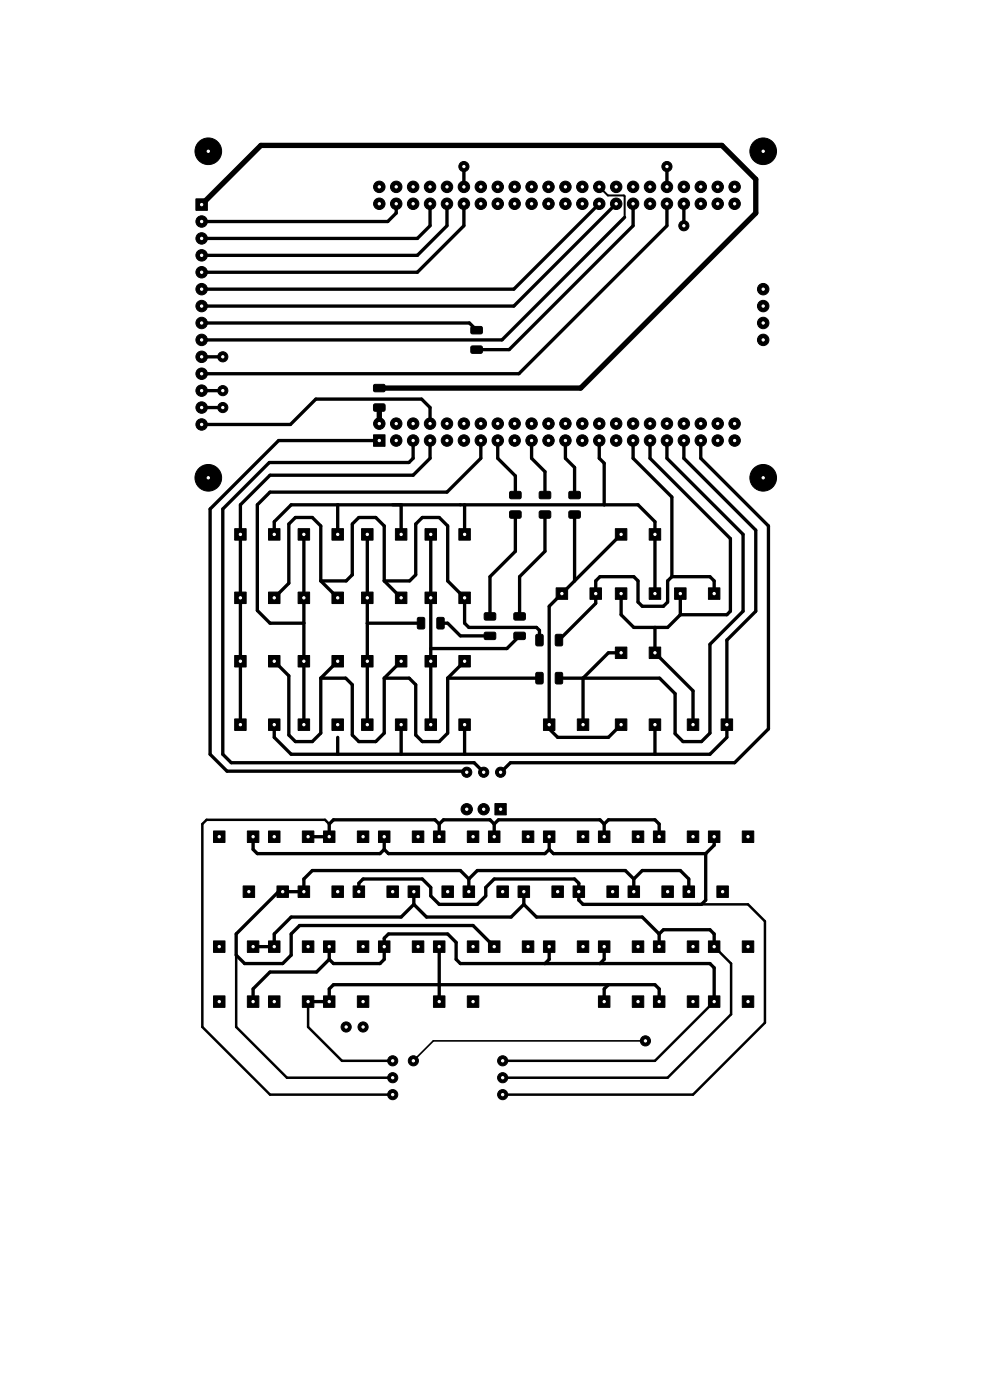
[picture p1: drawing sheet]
<svg xmlns="http://www.w3.org/2000/svg" width="148mm" height="210mm" viewBox="0 0 148 210" stroke-linecap="round" stroke-linejoin="round" font-family="sans-serif">
<g fill="#000" stroke="#000" stroke-width=".15">
<path d="M29.4 29.9h1.7v1.7h-1.7zM56.1 57.8l1.6-.1 .1 .3v.7l-.2 .1h-1.4l-.1-.2zM70.7 52h1.6l.1 .2v.7l-.2 .2h-1.4l-.1-.3zM70.7 49.1l1.6-.1 .1 .3v.7l-.2 .1h-1.4l-.1-.2zM56.1 60.7h1.6l.1 .2v.7l-.2 .2h-1.4l-.1-.3zM56.1 65.3h1.7v1.7h-1.7zM76.6 76.8l1.5-.1 .1 .3v.7l-.2 .1h-1.4l-.1-.2zM76.6 73.9l1.5-.1 .1 .2v.8l-.2 .1h-1.4l-.1-.2zM81 76.8l1.5-.1 .2 .3v.7l-.3 .1h-1.3l-.2-.2zM81 73.9l1.5-.1 .2 .2v.8l-.3 .1h-1.3l-.2-.2zM85.5 76.8l1.5-.1 .1 .3v.7l-.2 .1h-1.4l-.1-.2zM85.5 73.9l1.5-.1 .1 .2v.8l-.2 .1h-1.4l-.1-.2z"/>
<path d="M35.2 79.4h1.8v1.7h-1.8zM35.2 88.9h1.8v1.7h-1.8zM40.3 79.4h1.7v1.7h-1.7zM40.3 88.9h1.7v1.7h-1.7zM44.8 88.9h1.7v1.7h-1.7zM44.8 79.4h1.7v1.7h-1.7zM49.8 88.9h1.8v1.7h-1.8zM49.8 79.4h1.8v1.7h-1.8zM54.3 88.9h1.7v1.7h-1.7zM54.3 79.4h1.7v1.7h-1.7zM59.4 88.9h1.7v1.7h-1.7zM59.4 79.4h1.7v1.7h-1.7z"/>
<path d="M62.7 92.8l.8-.1 .2 .2 .1 1.3-.2 .2-.7 .1-.2-.2zM63.8 88.9h1.7v1.7h-1.7zM63.8 79.4h1.7v1.7h-1.7zM65.6 92.8l.8-.1 .3 .2v1.3l-.2 .2-.7 .1-.2-.2zM68.9 88.9h1.7v1.7h-1.7zM68.9 79.4h1.7v1.7h-1.7zM72.8 95h1.5l.1 .2v.7l-.2 .2-1.4-.1-.1-.2zM72.8 92.1l1.5-.1 .1 .3v.7l-.2 .1h-1.4l-.1-.2zM77.2 95h1.5l.2 .2v.7l-.3 .2-1.3-.1-.2-.2zM77.2 92.1l1.5-.1 .2 .3v.7l-.3 .1h-1.3l-.2-.2zM80.5 95.3h.8l.2 .1v1.4l-.1 .2h-.7l-.3-.1zM83.5 88.3h1.7v1.7h-1.7z"/>
<path d="M83.4 95.3h.8l.3 .1v1.4l-.2 .2h-.7l-.2-.1zM88.6 88.3h1.7v1.7h-1.7zM92.4 79.4h1.7v1.7h-1.7zM92.4 88.3h1.7v1.7h-1.7zM92.4 97.2h1.7v1.7h-1.7zM97.5 79.4h1.7v1.7h-1.7zM97.5 88.3h1.7v1.7h-1.7zM97.5 97.2h1.7v1.7h-1.7zM101.3 88.3h1.7v1.7h-1.7zM106.3 88.3h1.8v1.7h-1.8zM35.2 98.4h1.8v1.8h-1.8zM35.2 108h1.8v1.7h-1.8z"/>
<path d="M40.3 98.4h1.7v1.8h-1.7zM40.3 108h1.7v1.7h-1.7zM44.8 98.4h1.7v1.8h-1.7zM44.8 108h1.7v1.7h-1.7zM49.8 98.4h1.8v1.8h-1.8zM49.8 108h1.8v1.7h-1.8zM54.3 108h1.7v1.7h-1.7zM54.3 98.4h1.7v1.8h-1.7zM59.4 108h1.7v1.7h-1.7zM59.4 98.4h1.7v1.8h-1.7zM63.8 108h1.7v1.7h-1.7zM63.8 98.4h1.7v1.8h-1.7z"/>
<path d="M68.9 108h1.7v1.7h-1.7zM68.9 98.4h1.7v1.8h-1.7zM80.5 101h.8l.2 .1v1.4l-.1 .2h-.7l-.3-.1zM81.6 108h1.7v1.7h-1.7zM83.4 101h.8l.3 .1v1.4l-.2 .2h-.7l-.2-.1zM86.7 108h1.7v1.7h-1.7zM92.4 108h1.7v1.7h-1.7zM97.5 108h1.7v1.7h-1.7zM103.2 108h1.7v1.7h-1.7zM108.3 108h1.7v1.7h-1.7zM32.1 124.8h1.7v1.7h-1.7zM36.5 133.1h1.7v1.7h-1.7z"/>
<path d="M37.1 124.8h1.8v1.7h-1.8zM40.3 124.8h1.7v1.7h-1.7zM41.6 133.1h1.7v1.7h-1.7zM44.8 133.1h1.7v1.7h-1.7zM45.4 124.8h1.7v1.7h-1.7zM48.6 124.8h1.7v1.7h-1.7zM49.8 133.1h1.8v1.7h-1.8zM53 133.1h1.7v1.7h-1.7zM53.6 124.8h1.8v1.7h-1.8zM56.8 124.8h1.7v1.7h-1.7zM58.1 133.1h1.7v1.7h-1.7zM61.3 133.1h1.7v1.7h-1.7z"/>
<path d="M61.9 124.8h1.7v1.7h-1.7zM65.1 124.8h1.7v1.7h-1.7zM66.3 133.1h1.8v1.7h-1.8zM69.5 133.1h1.7v1.7h-1.7zM70.2 124.8h1.7v1.7h-1.7zM73.3 124.8h1.8v1.7h-1.8zM74.3 120.7h1.7v1.7h-1.7zM74.6 133.1h1.7v1.7h-1.7zM77.8 133.1h1.7v1.7h-1.7zM78.4 124.8h1.7v1.7h-1.7zM81.6 124.8h1.7v1.7h-1.7zM82.9 133.1h1.7v1.7h-1.7z"/>
<path d="M86 133.1h1.8v1.7h-1.8zM86.7 124.8h1.7v1.7h-1.7zM89.8 124.8h1.8v1.7h-1.8zM91.1 133.1h1.7v1.7h-1.7zM94.3 133.1h1.7v1.7h-1.7zM94.9 124.8h1.7v1.7h-1.7zM98.1 124.8h1.7v1.7h-1.7zM99.4 133.1h1.7v1.7h-1.7zM102.5 133.1h1.8v1.7h-1.8zM103.2 124.8h1.7v1.7h-1.7zM106.3 124.8h1.8v1.7h-1.8zM107.6 133.1h1.7v1.7h-1.7z"/>
<path d="M111.4 124.8h1.8v1.7h-1.8zM32.1 141.3h1.7v1.7h-1.7zM32.1 149.6h1.7v1.7h-1.7zM37.1 141.3h1.8v1.7h-1.8zM37.1 149.6h1.8v1.7h-1.8zM40.3 141.3h1.7v1.7h-1.7zM40.3 149.6h1.7v1.7h-1.7zM45.4 141.3h1.7v1.7h-1.7zM45.4 149.6h1.7v1.7h-1.7zM48.6 149.6h1.7v1.7h-1.7zM48.6 141.3h1.7v1.7h-1.7zM53.6 149.6h1.8v1.7h-1.8z"/>
<path d="M53.6 141.3h1.8v1.7h-1.8zM56.8 141.3h1.7v1.7h-1.7zM61.9 141.3h1.7v1.7h-1.7zM65.1 149.6h1.7v1.7h-1.7zM65.1 141.3h1.7v1.7h-1.7zM70.2 149.6h1.7v1.7h-1.7zM70.2 141.3h1.7v1.7h-1.7zM73.3 141.3h1.8v1.7h-1.8zM78.4 141.3h1.7v1.7h-1.7zM81.6 141.3h1.7v1.7h-1.7zM86.7 141.3h1.7v1.7h-1.7zM89.8 141.3h1.8v1.7h-1.8z"/>
<path d="M89.8 149.6h1.8v1.7h-1.8zM94.9 141.3h1.7v1.7h-1.7zM94.9 149.6h1.7v1.7h-1.7zM98.1 149.6h1.7v1.7h-1.7zM98.1 141.3h1.7v1.7h-1.7zM103.2 149.6h1.7v1.7h-1.7zM103.2 141.3h1.7v1.7h-1.7zM106.3 149.6h1.8v1.7h-1.8zM106.3 141.3h1.8v1.7h-1.8zM111.4 149.6h1.8v1.7h-1.8zM111.4 141.3h1.8v1.7h-1.8z"/>
<circle cx="30.3" cy="38.3" r=".86"/>
<circle cx="30.3" cy="35.8" r=".86"/>
<circle cx="30.3" cy="33.3" r=".86"/>
<circle cx="31.3" cy="22.7" r="2"/>
<circle cx="56.9" cy="28.1" r=".86"/>
<circle cx="56.9" cy="30.6" r=".86"/>
<circle cx="59.5" cy="28.1" r=".86"/>
<circle cx="59.5" cy="30.6" r=".86"/>
<circle cx="62" cy="30.6" r=".86"/>
<circle cx="62" cy="28.1" r=".86"/>
<circle cx="64.6" cy="28.1" r=".86"/>
<circle cx="64.6" cy="30.6" r=".86"/>
<circle cx="67.1" cy="28.1" r=".86"/>
<circle cx="67.1" cy="30.6" r=".86"/>
<circle cx="69.6" cy="30.6" r=".86"/>
<circle cx="69.6" cy="28.1" r=".86"/>
<circle cx="69.6" cy="25" r=".76"/>
<circle cx="72.2" cy="28.1" r=".86"/>
<circle cx="72.2" cy="30.6" r=".86"/>
<circle cx="74.7" cy="30.6" r=".86"/>
<circle cx="74.7" cy="28.1" r=".86"/>
<circle cx="77.3" cy="30.6" r=".86"/>
<circle cx="77.3" cy="28.1" r=".86"/>
<circle cx="79.8" cy="30.6" r=".86"/>
<circle cx="79.8" cy="28.1" r=".86"/>
<circle cx="82.3" cy="30.6" r=".86"/>
<circle cx="82.3" cy="28.1" r=".86"/>
<circle cx="84.9" cy="30.6" r=".86"/>
<circle cx="84.9" cy="28.1" r=".86"/>
<circle cx="87.4" cy="28.1" r=".86"/>
<circle cx="87.4" cy="30.6" r=".86"/>
<circle cx="90" cy="30.6" r=".86"/>
<circle cx="90" cy="28.1" r=".86"/>
<circle cx="92.5" cy="28.1" r=".86"/>
<circle cx="92.5" cy="30.6" r=".86"/>
<circle cx="95" cy="30.6" r=".86"/>
<circle cx="95" cy="28.1" r=".86"/>
<circle cx="97.6" cy="30.6" r=".86"/>
<circle cx="97.6" cy="28.1" r=".86"/>
<circle cx="100.1" cy="30.6" r=".86"/>
<circle cx="100.1" cy="28.1" r=".86"/>
<circle cx="100.1" cy="25" r=".76"/>
<circle cx="102.7" cy="30.6" r=".86"/>
<circle cx="102.7" cy="28.1" r=".86"/>
<circle cx="102.7" cy="33.9" r=".76"/>
<circle cx="105.2" cy="30.6" r=".86"/>
<circle cx="105.2" cy="28.1" r=".86"/>
<circle cx="107.7" cy="30.6" r=".86"/>
<circle cx="107.7" cy="28.1" r=".86"/>
<circle cx="110.3" cy="30.6" r=".86"/>
<circle cx="110.3" cy="28.1" r=".86"/>
<circle cx="114.6" cy="22.7" r="2"/>
<circle cx="30.3" cy="43.4" r=".86"/>
<circle cx="30.3" cy="58.7" r=".86"/>
<circle cx="30.3" cy="56.1" r=".86"/>
<circle cx="30.3" cy="46" r=".86"/>
<circle cx="30.3" cy="48.5" r=".86"/>
<circle cx="30.3" cy="51" r=".86"/>
<circle cx="30.3" cy="53.6" r=".86"/>
<circle cx="30.3" cy="40.9" r=".86"/>
<circle cx="33.4" cy="53.6" r=".76"/>
<circle cx="33.4" cy="58.7" r=".76"/>
<circle cx="114.6" cy="48.5" r=".86"/>
<circle cx="114.6" cy="51" r=".86"/>
<circle cx="114.6" cy="43.4" r=".86"/>
<circle cx="114.6" cy="46" r=".86"/>
<circle cx="30.3" cy="63.7" r=".86"/>
<circle cx="30.3" cy="61.2" r=".86"/>
<circle cx="31.3" cy="71.8" r="2"/>
<circle cx="33.4" cy="61.2" r=".76"/>
<circle cx="56.9" cy="63.6" r=".86"/>
<circle cx="59.5" cy="66.2" r=".86"/>
<circle cx="59.5" cy="63.6" r=".86"/>
<circle cx="62" cy="63.6" r=".86"/>
<circle cx="62" cy="66.2" r=".86"/>
<circle cx="64.6" cy="66.2" r=".86"/>
<circle cx="64.6" cy="63.6" r=".86"/>
<circle cx="67.1" cy="66.2" r=".86"/>
<circle cx="67.1" cy="63.6" r=".86"/>
<circle cx="69.6" cy="66.2" r=".86"/>
<circle cx="69.6" cy="63.6" r=".86"/>
<circle cx="72.2" cy="66.2" r=".86"/>
<circle cx="72.2" cy="63.6" r=".86"/>
<circle cx="74.7" cy="66.2" r=".86"/>
<circle cx="74.7" cy="63.6" r=".86"/>
<circle cx="77.3" cy="66.2" r=".86"/>
<circle cx="77.3" cy="63.6" r=".86"/>
<circle cx="79.8" cy="66.2" r=".86"/>
<circle cx="79.8" cy="63.6" r=".86"/>
<circle cx="82.3" cy="66.2" r=".86"/>
<circle cx="82.3" cy="63.6" r=".86"/>
<circle cx="84.9" cy="66.2" r=".86"/>
<circle cx="84.9" cy="63.6" r=".86"/>
<circle cx="87.4" cy="66.2" r=".86"/>
<circle cx="87.4" cy="63.6" r=".86"/>
<circle cx="90" cy="66.2" r=".86"/>
<circle cx="90" cy="63.6" r=".86"/>
<circle cx="92.5" cy="66.2" r=".86"/>
<circle cx="92.5" cy="63.6" r=".86"/>
<circle cx="95" cy="66.2" r=".86"/>
<circle cx="95" cy="63.6" r=".86"/>
<circle cx="97.6" cy="63.6" r=".86"/>
<circle cx="97.6" cy="66.2" r=".86"/>
<circle cx="100.1" cy="66.2" r=".86"/>
<circle cx="100.1" cy="63.6" r=".86"/>
<circle cx="102.7" cy="66.2" r=".86"/>
<circle cx="102.7" cy="63.6" r=".86"/>
<circle cx="105.2" cy="66.2" r=".86"/>
<circle cx="105.2" cy="63.6" r=".86"/>
<circle cx="107.7" cy="63.6" r=".86"/>
<circle cx="107.7" cy="66.2" r=".86"/>
<circle cx="110.3" cy="63.6" r=".86"/>
<circle cx="110.3" cy="66.2" r=".86"/>
<circle cx="114.6" cy="71.8" r="2"/>
<circle cx="70.1" cy="116" r=".76"/>
<circle cx="72.6" cy="116" r=".76"/>
<circle cx="75.1" cy="116" r=".76"/>
<circle cx="70.1" cy="121.5" r=".85"/>
<circle cx="72.6" cy="121.5" r=".85"/>
<circle cx="52" cy="154.2" r=".76"/>
<circle cx="54.5" cy="154.2" r=".76"/>
<circle cx="59" cy="159.3" r=".76"/>
<circle cx="62.1" cy="159.3" r=".76"/>
<circle cx="75.5" cy="159.3" r=".76"/>
<circle cx="96.9" cy="156.3" r=".76"/>
<circle cx="59" cy="164.4" r=".76"/>
<circle cx="59" cy="161.9" r=".76"/>
<circle cx="75.5" cy="164.4" r=".76"/>
<circle cx="75.5" cy="161.9" r=".76"/>
</g>
<g fill="none" stroke="#000" stroke-width=".5">
<path d="M59.5 30.6v1.4l-1.3 1.3h-27.9M64.6 30.6v3.3l-1.9 1.9h-32.4M67.1 30.6v3.3l-4.4 4.4h-32.4M69.6 30.6v3.3l-6.9 7h-32.4M69.6 25v3.1M90 30.6l-12.9 12.8h-46.8M92.5 30.6l-15.4 15.4h-46.8M93.8 32.6l-18.4 18.4h-45.1M95 30.6v3.3l-18.6 18.6h-4.9M100.1 25v3.1M100.1 30.6v3.3l-22.2 22.2h-47.6M102.7 30.6v3.3"/>
<path d="M30.1 53.6h3.3M30.1 58.7h3.3M30.3 48.5h40.2l1 1.1M30.1 61.2h3.3M50.7 75.8v4.5M56.9 66.2h-15.1l-10.3 10.2v36.9l2.6 2.5h35.5M60.2 75.8v4.5M62 66.2v2.6l-.6 .7h-21l-7 6.9v36.9l1.3 1.2h36.5l1.4 1.5M64.6 66.2v2.6l-2.6 2.6h-21.5l-4.4 4.4v33M64.6 63.6v-2.4l-1.3-1.3h-15.9l-3.8 3.8h-13.3M69.7 75.8v4.5M72.2 66.2v2.6l-5.1 5.1h-26.6l-1.9 1.9v15.9l1.9 1.9h5.1"/>
<path d="M74.7 66.2v2.6l2.7 2.7v2.9M77.4 77.3v5.5l-3.8 3.8v6M79.8 66.2v2.6l2 2v3.6M81.8 77.3v5.5l-3.8 3.8v6M84.9 66.2v2.6l1.4 1.4v4.2M86.3 77.3v9.9M90 66.2v2.6l.7 .8v6.2M95 66.2v2.6l5.9 5.8v12M97.6 66.2v2.6l12 12.1v10.9l-.5 .5h-7M100.1 66.2v2.6l11.4 11.5v11.5l-4.9 5v13.3l-1.3 1.3h-2.8l-1.2-1.2v-6l-2.3-2.4h-15.1M102.7 66.2v2.6l10.8 10.8v12.2l-4.4 4.3v14.6l-2.5 2.6h-62.9l-2.5-2.6v-1.9M105.2 66.2v2.6l10.2 10.2v30.5l-5.1 5h-33.7l-1.5 1.5"/>
<path d="M41.2 80.3v-1.9l2.5-2.6h52.1l2.5 2.6v10.7M41.2 99.3l2.2 2.2v8.9l.9 1h2.6l1.3-1.3v-8.3M45.6 80.3v28.5M48.2 87.2h3.8l.9-.9v-7.6l1-1h2.5l1.3 1.3v8.2M48.2 87.2v-8.2l-1.3-1.3h-2.6l-.9 1v8.9l-2.2 2.2M48.2 87.2l2.5 2.6M50.7 99.3l-2.5 2.5M55.1 93.6h8.1M55.1 80.3v28.5M57.7 87.2h3.8l.9-.9v-7.6l1-1h2.5l1.3 1.3v8.2l2.5 2.6v3.8l.7 .6h10.1l.5 .5v1.4M57.7 87.2l2.5 2.6M60.2 99.3l-2.5 2.5"/>
<path d="M64.7 80.3v28.5M66.1 93.6h1.1l1.9 1.9h4.5M69.7 99.3l-2.5 2.5M78 95.5l-1.9 1.9h-11.4M93.2 80.3l-10.8 10.8v18.4l1.3 1.2h7.6l1.9-1.9M93.2 89.1v3.2l1.9 1.9h5.1l1.9-1.9M93.2 98h-1.9l-3.8 3.8v7M98.3 94.2v3.8l5.7 5.8v5M100.9 86.6h5.7l.6 .6v1.9M100.9 86.6l-.7 .6v3.2l-.6 .7h-3.2l-.6-.7v-3.2l-.7-.6h-5l-.7 .6v3.4l-5.5 5.5M102.1 89.1v3.2M48.2 101.8h3.7l1 1v7.6l1 1h2.5l1.3-1.3v-8.3"/>
<path d="M50.7 110.7v2.6M57.7 101.8h3.7l1 1v7.6l1 1h2.5l1.3-1.3v-8.3M60.2 108.8v4.5M67.2 101.8h13.8M69.7 108.8v4.5M98.3 108.8v4.5M38 125.7v1.9l.6 .6h18.4l.7-.6M57.7 125.7v1.9M57.7 127.6l.6 .6h23.5l.6-.6M62.1 135.8l-1.9 1.9h-16.5l-2.5 2.6v1.9h-3.2M62.1 135.8l1.9 1.9h12.7l1.9-1.9M62.1 133.9v1.9"/>
<path d="M65.9 123.8l.7-.7h7l.6 .7M65.9 123.8l-.6-.7h-15.2l-.7 .7v1.9h-3.1M65.9 123.8v1.9M70.4 132l-1.3-1.3h-22.2l-1.3 1.3v1.9h-3.8l-6.3 6.4v3.1l1.2 1.3h5.7l1.3-1.3v-3.1l1.3-1.3h26l3.2 3.2M70.4 132v1.9M70.4 132l1.3-1.3h22.2l1.2 1.3M74.2 123.8l.6-.7h15.3l.6 .7M74.2 123.8v1.9M78.6 135.8l1.9 1.9h15.9l2.6 2.6M78.6 133.9v1.9M82.4 125.7v1.9M82.4 127.6l.7 .6h22.8"/>
<path d="M90.7 123.8l.6-.7h7l.7 .7v1.9M90.7 123.8v1.9M95.1 132v1.9M95.1 132l1.3-1.3h5.7l1.3 1.3v1.9M105.9 128.2v7l-.6 .6h-17.8l-.6-.6v-2.6l-.6-.6h-12.1l-1.3 1.3v1.3l-1.2 1.2h-5.8l-1.2-1.2v-1.3l-1.3-1.3h-8.9l-.6 .6v1.3M107.2 125.7v1.2l-1.3 1.3M46.3 150.4h3.1v-1.9l.7-.6h48.2l.7 .6v1.9M49.4 144.1l-1.9 1.9h-7l-2.5 2.5v1.9M49.4 144.1l.7 .6h6.9l.7-.6v-3.2l.6-.6h8.9l1.3 1.2v2.6l.6 .6h37.5l.6 .6v5.1M49.4 142.2v1.9M65.9 142.2v8.2M82.4 142.2v1.9l-.6 .6"/>
<path d="M90.7 142.2v1.9l-.6 .6M91.3 147.9l-.6 .6v1.9M99 140.3l.6-.7h7l.6 .7v1.9M99 140.3v1.9"/>
</g>
<path d="M96.9 156.3h-31.9l-2.9 3" fill="none" stroke="#000" stroke-width=".25"/>
<path d="M49.4 123.8l-.6-.7h-17.8l-.6 .7v30.4l10.1 10.2h18.5M104.7 135.8h7.6l2.5 2.6v15.2l-10.8 10.8h-28.5M35.5 143.4v10.8l7.6 7.7h15.9M46.3 150.4v3.8l5 5.1h7.7M107.2 142.2l2.6 2.5v7.6l-9.6 9.6h-24.7M107.2 150.4l-8.9 8.9h-22.8" fill="none" stroke="#000" stroke-width=".38"/>
<path d="M90 28.1l1.3 1.3h2.4l.1 .1v3.1" fill="none" stroke="#000" stroke-width=".3"/>
<path d="M30.3 30.7l8.9-8.9h69.2l5.1 5.1v5.1l-26.3 26.3h-30.3M56.9 61.2v2.4" fill="none" stroke="#000" stroke-width=".8"/>
<g fill="#fff" stroke="#fff" stroke-width=".15">
<circle cx="75.5" cy="164.4" r=".17"/>
<circle cx="54.5" cy="154.2" r=".17"/>
<circle cx="52" cy="154.2" r=".17"/>
<circle cx="75.5" cy="159.3" r=".17"/>
<circle cx="96.9" cy="156.3" r=".18"/>
<circle cx="59" cy="159.3" r=".17"/>
<circle cx="75.5" cy="161.9" r=".17"/>
<circle cx="59" cy="161.9" r=".17"/>
<circle cx="62.1" cy="159.3" r=".17"/>
<circle cx="59" cy="164.4" r=".17"/>
<circle cx="75.1" cy="116" r=".17"/>
<circle cx="33.4" cy="53.6" r=".17"/>
<circle cx="69.6" cy="25" r=".17"/>
<circle cx="33.4" cy="58.7" r=".17"/>
<circle cx="102.7" cy="33.9" r=".17"/>
<circle cx="33.4" cy="61.2" r=".17"/>
<circle cx="100.1" cy="25" r=".17"/>
<circle cx="70.1" cy="116" r=".17"/>
<circle cx="72.6" cy="116" r=".17"/>
<circle cx="107.2" cy="150.4" r=".17"/>
<circle cx="112.3" cy="150.4" r=".17"/>
<circle cx="45.6" cy="99.3" r=".17"/>
<circle cx="50.7" cy="99.3" r=".17"/>
<circle cx="36.1" cy="99.3" r=".17"/>
<circle cx="41.2" cy="99.3" r=".17"/>
<circle cx="82.4" cy="108.8" r=".17"/>
<circle cx="87.5" cy="108.8" r=".17"/>
<circle cx="36.1" cy="108.8" r=".17"/>
<circle cx="41.2" cy="108.8" r=".17"/>
<circle cx="36.1" cy="80.3" r=".17"/>
<circle cx="41.2" cy="80.3" r=".17"/>
<circle cx="75.1" cy="121.5" r=".17"/>
<circle cx="72.6" cy="121.5" r=".17"/>
<circle cx="70.1" cy="121.5" r=".17"/>
<circle cx="45.6" cy="89.8" r=".17"/>
<circle cx="50.7" cy="89.8" r=".17"/>
<circle cx="49.4" cy="150.4" r=".17"/>
<circle cx="54.5" cy="150.4" r=".17"/>
<circle cx="70.4" cy="133.9" r=".17"/>
<circle cx="75.5" cy="133.9" r=".17"/>
<circle cx="74.2" cy="142.2" r=".17"/>
<circle cx="79.3" cy="142.2" r=".17"/>
<circle cx="32.9" cy="125.7" r=".17"/>
<circle cx="38" cy="125.7" r=".17"/>
<circle cx="49.4" cy="142.2" r=".17"/>
<circle cx="54.5" cy="142.2" r=".17"/>
<circle cx="78.6" cy="133.9" r=".17"/>
<circle cx="83.7" cy="133.9" r=".17"/>
<circle cx="55.1" cy="108.8" r=".17"/>
<circle cx="60.2" cy="108.8" r=".17"/>
<circle cx="41.2" cy="142.2" r=".17"/>
<circle cx="46.3" cy="142.2" r=".17"/>
<circle cx="107.2" cy="125.7" r=".17"/>
<circle cx="112.3" cy="125.7" r=".17"/>
<circle cx="62.1" cy="133.9" r=".17"/>
<circle cx="67.2" cy="133.9" r=".17"/>
<circle cx="55.1" cy="89.8" r=".17"/>
<circle cx="60.2" cy="89.8" r=".17"/>
<circle cx="99" cy="125.7" r=".17"/>
<circle cx="104" cy="125.7" r=".17"/>
<circle cx="56.9" cy="66.2" r=".17"/>
<circle cx="56.9" cy="63.6" r=".17"/>
<circle cx="59.5" cy="66.2" r=".17"/>
<circle cx="59.5" cy="63.6" r=".17"/>
<circle cx="62" cy="66.2" r=".17"/>
<circle cx="62" cy="63.6" r=".17"/>
<circle cx="64.6" cy="66.2" r=".17"/>
<circle cx="64.6" cy="63.6" r=".17"/>
<circle cx="67.1" cy="66.2" r=".17"/>
<circle cx="67.1" cy="63.6" r=".17"/>
<circle cx="69.6" cy="66.2" r=".17"/>
<circle cx="69.6" cy="63.6" r=".17"/>
<circle cx="72.2" cy="66.2" r=".17"/>
<circle cx="72.2" cy="63.6" r=".17"/>
<circle cx="74.7" cy="66.2" r=".17"/>
<circle cx="74.7" cy="63.6" r=".17"/>
<circle cx="77.3" cy="66.2" r=".17"/>
<circle cx="77.3" cy="63.6" r=".17"/>
<circle cx="79.8" cy="66.2" r=".17"/>
<circle cx="79.8" cy="63.6" r=".17"/>
<circle cx="82.3" cy="66.2" r=".17"/>
<circle cx="82.3" cy="63.6" r=".17"/>
<circle cx="84.9" cy="66.2" r=".17"/>
<circle cx="84.9" cy="63.6" r=".17"/>
<circle cx="87.4" cy="66.2" r=".17"/>
<circle cx="87.4" cy="63.6" r=".17"/>
<circle cx="90" cy="66.2" r=".17"/>
<circle cx="90" cy="63.6" r=".17"/>
<circle cx="92.5" cy="66.2" r=".17"/>
<circle cx="92.5" cy="63.6" r=".17"/>
<circle cx="95" cy="66.2" r=".17"/>
<circle cx="95" cy="63.6" r=".17"/>
<circle cx="97.6" cy="66.2" r=".17"/>
<circle cx="97.6" cy="63.6" r=".17"/>
<circle cx="100.1" cy="66.2" r=".17"/>
<circle cx="100.1" cy="63.6" r=".17"/>
<circle cx="102.7" cy="66.2" r=".17"/>
<circle cx="102.7" cy="63.6" r=".17"/>
<circle cx="105.2" cy="66.2" r=".17"/>
<circle cx="105.2" cy="63.6" r=".17"/>
<circle cx="107.7" cy="66.2" r=".17"/>
<circle cx="107.7" cy="63.6" r=".17"/>
<circle cx="110.3" cy="66.2" r=".17"/>
<circle cx="110.3" cy="63.6" r=".17"/>
<circle cx="56.9" cy="30.6" r=".17"/>
<circle cx="56.9" cy="28.1" r=".17"/>
<circle cx="59.5" cy="30.6" r=".17"/>
<circle cx="59.5" cy="28.1" r=".17"/>
<circle cx="62" cy="30.6" r=".17"/>
<circle cx="62" cy="28.1" r=".17"/>
<circle cx="64.6" cy="30.6" r=".17"/>
<circle cx="64.6" cy="28.1" r=".17"/>
<circle cx="67.1" cy="30.6" r=".17"/>
<circle cx="67.1" cy="28.1" r=".17"/>
<circle cx="69.6" cy="30.6" r=".17"/>
<circle cx="69.6" cy="28.1" r=".17"/>
<circle cx="72.2" cy="30.6" r=".17"/>
<circle cx="72.2" cy="28.1" r=".17"/>
<circle cx="74.7" cy="30.6" r=".17"/>
<circle cx="74.7" cy="28.1" r=".17"/>
<circle cx="77.3" cy="30.6" r=".17"/>
<circle cx="77.3" cy="28.1" r=".17"/>
<circle cx="79.8" cy="30.6" r=".17"/>
<circle cx="79.8" cy="28.1" r=".17"/>
<circle cx="82.3" cy="30.6" r=".17"/>
<circle cx="82.3" cy="28.1" r=".17"/>
<circle cx="84.9" cy="30.6" r=".17"/>
<circle cx="84.9" cy="28.1" r=".17"/>
<circle cx="87.4" cy="30.6" r=".17"/>
<circle cx="87.4" cy="28.1" r=".17"/>
<circle cx="90" cy="30.6" r=".17"/>
<circle cx="90" cy="28.1" r=".17"/>
<circle cx="92.5" cy="30.6" r=".17"/>
<circle cx="92.5" cy="28.1" r=".17"/>
<circle cx="95" cy="30.6" r=".17"/>
<circle cx="95" cy="28.1" r=".17"/>
<circle cx="97.6" cy="30.6" r=".17"/>
<circle cx="97.6" cy="28.1" r=".17"/>
<circle cx="100.1" cy="30.6" r=".17"/>
<circle cx="100.1" cy="28.1" r=".17"/>
<circle cx="102.7" cy="30.6" r=".17"/>
<circle cx="102.7" cy="28.1" r=".17"/>
<circle cx="105.2" cy="30.6" r=".17"/>
<circle cx="105.2" cy="28.1" r=".17"/>
<circle cx="107.7" cy="30.6" r=".17"/>
<circle cx="107.7" cy="28.1" r=".17"/>
<circle cx="110.3" cy="30.6" r=".17"/>
<circle cx="110.3" cy="28.1" r=".17"/>
<circle cx="99" cy="150.4" r=".17"/>
<circle cx="104" cy="150.4" r=".17"/>
<circle cx="37.4" cy="133.9" r=".17"/>
<circle cx="42.4" cy="133.9" r=".17"/>
<circle cx="99" cy="142.2" r=".17"/>
<circle cx="104" cy="142.2" r=".17"/>
<circle cx="57.7" cy="142.2" r=".17"/>
<circle cx="62.8" cy="142.2" r=".17"/>
<circle cx="90.7" cy="142.2" r=".17"/>
<circle cx="95.8" cy="142.2" r=".17"/>
<circle cx="93.2" cy="80.3" r=".17"/>
<circle cx="98.3" cy="80.3" r=".17"/>
<circle cx="104" cy="108.8" r=".17"/>
<circle cx="109.1" cy="108.8" r=".17"/>
<circle cx="49.4" cy="125.7" r=".17"/>
<circle cx="54.5" cy="125.7" r=".17"/>
<circle cx="103.4" cy="133.9" r=".17"/>
<circle cx="108.5" cy="133.9" r=".17"/>
<circle cx="32.9" cy="142.2" r=".17"/>
<circle cx="38" cy="142.2" r=".17"/>
<circle cx="86.9" cy="133.9" r=".17"/>
<circle cx="92" cy="133.9" r=".17"/>
<circle cx="65.9" cy="125.7" r=".17"/>
<circle cx="71" cy="125.7" r=".17"/>
<circle cx="107.2" cy="142.2" r=".17"/>
<circle cx="112.3" cy="142.2" r=".17"/>
<circle cx="102.1" cy="89.1" r=".17"/>
<circle cx="107.2" cy="89.1" r=".17"/>
<circle cx="82.4" cy="142.2" r=".17"/>
<circle cx="87.5" cy="142.2" r=".17"/>
<circle cx="74.2" cy="125.7" r=".17"/>
<circle cx="79.3" cy="125.7" r=".17"/>
<circle cx="41.2" cy="125.7" r=".17"/>
<circle cx="46.3" cy="125.7" r=".17"/>
<circle cx="95.1" cy="133.9" r=".17"/>
<circle cx="100.2" cy="133.9" r=".17"/>
<circle cx="45.6" cy="108.8" r=".17"/>
<circle cx="50.7" cy="108.8" r=".17"/>
<circle cx="93.2" cy="108.8" r=".17"/>
<circle cx="98.3" cy="108.8" r=".17"/>
<circle cx="64.7" cy="89.8" r=".17"/>
<circle cx="69.7" cy="89.8" r=".17"/>
<circle cx="45.6" cy="133.9" r=".17"/>
<circle cx="50.7" cy="133.9" r=".17"/>
<circle cx="65.9" cy="150.4" r=".17"/>
<circle cx="71" cy="150.4" r=".17"/>
<circle cx="36.1" cy="89.8" r=".17"/>
<circle cx="41.2" cy="89.8" r=".17"/>
<circle cx="90.7" cy="150.4" r=".17"/>
<circle cx="95.8" cy="150.4" r=".17"/>
<circle cx="84.4" cy="89.1" r=".17"/>
<circle cx="89.4" cy="89.1" r=".17"/>
<circle cx="64.7" cy="108.8" r=".17"/>
<circle cx="69.7" cy="108.8" r=".17"/>
<circle cx="90.7" cy="125.7" r=".17"/>
<circle cx="95.8" cy="125.7" r=".17"/>
<circle cx="114.6" cy="22.7" r=".17"/>
<circle cx="31.3" cy="71.8" r=".18"/>
<circle cx="31.3" cy="22.7" r=".17"/>
<circle cx="114.6" cy="71.8" r=".18"/>
<circle cx="30.3" cy="30.7" r=".17"/>
<circle cx="30.3" cy="33.3" r=".17"/>
<circle cx="30.3" cy="35.8" r=".17"/>
<circle cx="30.3" cy="38.3" r=".17"/>
<circle cx="30.3" cy="40.9" r=".17"/>
<circle cx="30.3" cy="43.4" r=".17"/>
<circle cx="30.3" cy="46" r=".17"/>
<circle cx="30.3" cy="48.5" r=".17"/>
<circle cx="30.3" cy="51" r=".17"/>
<circle cx="30.3" cy="53.6" r=".17"/>
<circle cx="30.3" cy="56.1" r=".17"/>
<circle cx="30.3" cy="58.7" r=".17"/>
<circle cx="30.3" cy="61.2" r=".17"/>
<circle cx="30.3" cy="63.7" r=".17"/>
<circle cx="114.6" cy="43.4" r=".17"/>
<circle cx="114.6" cy="46" r=".17"/>
<circle cx="114.6" cy="48.5" r=".17"/>
<circle cx="114.6" cy="51" r=".17"/>
<circle cx="64.7" cy="80.3" r=".17"/>
<circle cx="69.7" cy="80.3" r=".17"/>
<circle cx="82.4" cy="125.7" r=".17"/>
<circle cx="87.5" cy="125.7" r=".17"/>
<circle cx="57.7" cy="125.7" r=".17"/>
<circle cx="62.8" cy="125.7" r=".17"/>
<circle cx="65.9" cy="142.2" r=".17"/>
<circle cx="71" cy="142.2" r=".17"/>
<circle cx="45.6" cy="80.3" r=".17"/>
<circle cx="50.7" cy="80.3" r=".17"/>
<circle cx="53.9" cy="133.9" r=".17"/>
<circle cx="59" cy="133.9" r=".17"/>
<circle cx="98.3" cy="98" r=".17"/>
<circle cx="93.2" cy="98" r=".17"/>
<circle cx="41.2" cy="150.4" r=".17"/>
<circle cx="46.3" cy="150.4" r=".17"/>
<circle cx="55.1" cy="80.3" r=".17"/>
<circle cx="60.2" cy="80.3" r=".17"/>
<circle cx="93.2" cy="89.1" r=".17"/>
<circle cx="98.3" cy="89.1" r=".17"/>
<circle cx="55.1" cy="99.3" r=".17"/>
<circle cx="60.2" cy="99.3" r=".17"/>
<circle cx="64.7" cy="99.3" r=".17"/>
<circle cx="69.7" cy="99.3" r=".17"/>
<circle cx="32.9" cy="150.4" r=".17"/>
<circle cx="38" cy="150.4" r=".17"/>
</g>
</svg>
